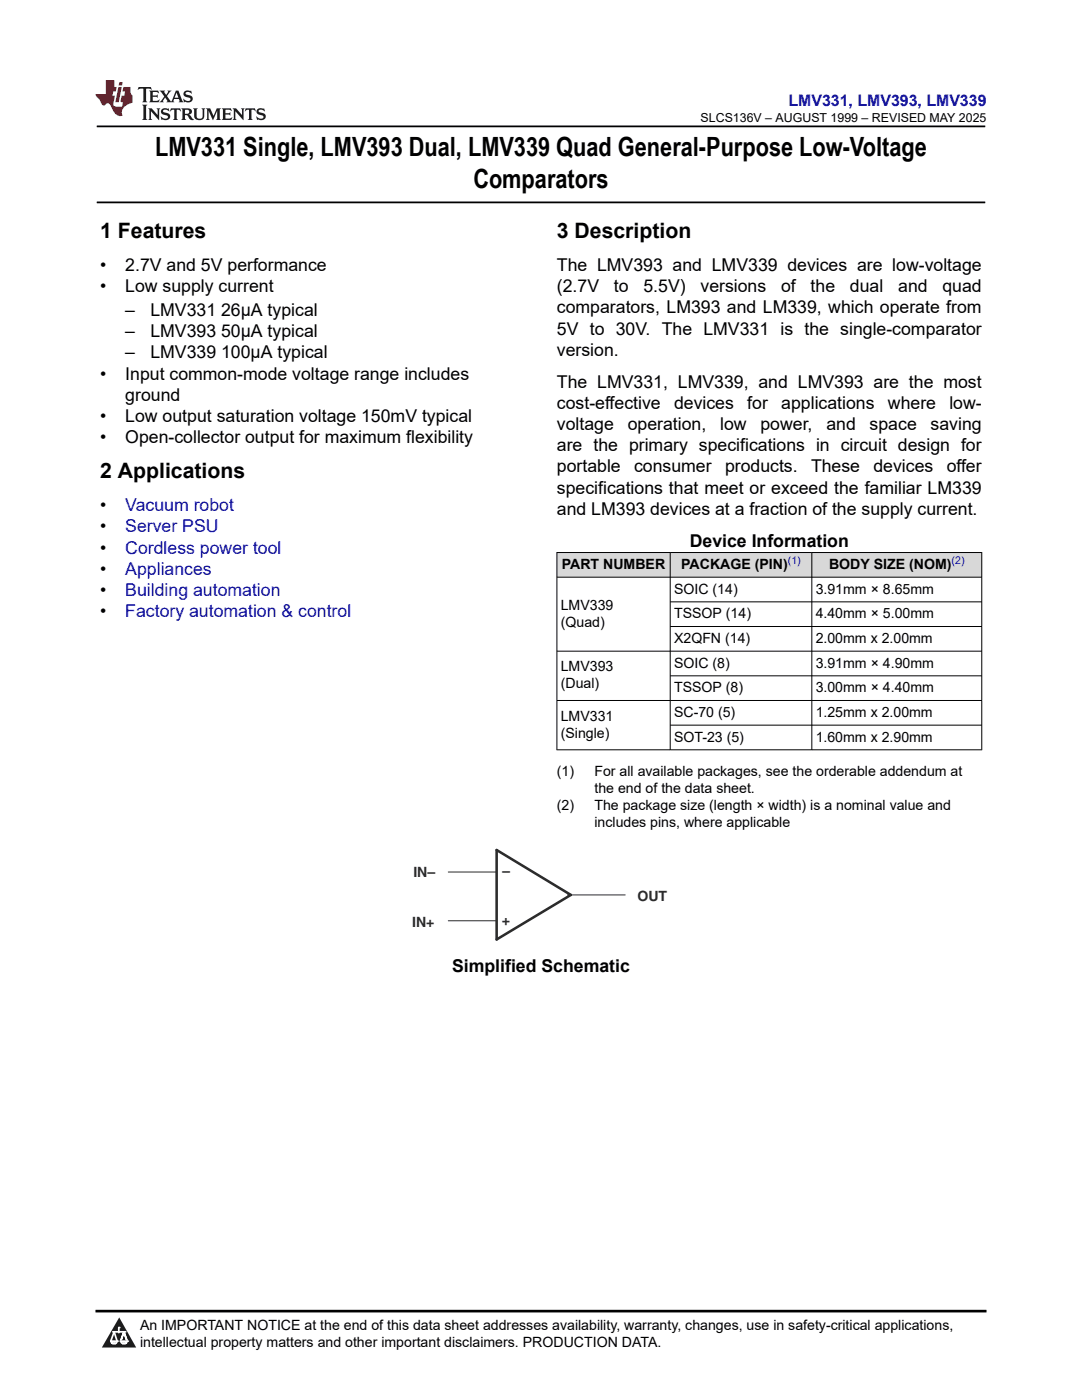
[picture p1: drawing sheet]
<svg xmlns="http://www.w3.org/2000/svg" width="216mm" height="279mm" viewBox="0 0 216 279" stroke-linecap="round" stroke-linejoin="round" font-family="sans-serif">
<defs><g id="words">
<g font-size="5.3">
<text x="30.9" y="31.2">LMV331 Single, LMV393 Dual, LMV339 Quad General-Purpose Low-Voltage</text>
<text x="94.4" y="37.5">Comparators</text>
</g>
<g font-size="4.2">
<text x="20" y="47.5">1 Features</text>
<text x="111.1" y="47.5">3 Description</text>
<text x="20" y="95.4">2 Applications</text>
</g>
<g font-size="3.5">
<text x="20" y="54.1">•</text>
<text x="20" y="58.3">•</text>
<text x="25" y="54.1">2.7V and 5V performance</text>
<text x="25" y="58.3">Low supply current</text>
<text x="111.1" y="54.1">The LMV393 and LMV339 devices are low-voltage</text>
<text x="111.1" y="58.3">(2.7V</text>
<text x="122.5" y="58.3">to</text>
<text x="128.4" y="58.3">5.5V)</text>
<text x="139.8" y="58.3">versions</text>
<text x="155.9" y="58.3">of</text>
<text x="161.8" y="58.3">the</text>
<text x="169.6" y="58.3">dual</text>
<text x="179.2" y="58.3">and</text>
<text x="188.1" y="58.3">quad</text>
<text x="25" y="63.1">–</text>
<text x="30" y="63.1">LMV331 26μA typical</text>
<text x="111.1" y="62.5">comparators, LM393 and LM339, which operate from</text>
<text x="25" y="67.3">–</text>
<text x="25" y="71.5">–</text>
<text x="30" y="67.3">LMV393 50μA typical</text>
<text x="30" y="71.5">LMV339 100μA typical</text>
<text x="111.1" y="66.8">5V to 30V. The LMV331 is the single-comparator</text>
<text x="111.1" y="71">version.</text>
<text x="20" y="75.8">•</text>
<text x="25" y="75.8">Input common-mode voltage range includes</text>
<text x="111.1" y="77.4">The LMV331, LMV339, and LMV393 are the most</text>
<text x="25" y="80">ground</text>
<text x="111.1" y="81.6">cost-effective</text>
<text x="134.5" y="81.6">devices</text>
<text x="149.1" y="81.6">for</text>
<text x="155.9" y="81.6">applications</text>
<text x="177.2" y="81.6">where</text>
<text x="189.4" y="81.6">low-</text>
<text x="20" y="84.2">•</text>
<text x="20" y="88.5">•</text>
<text x="25" y="84.2">Low output saturation voltage 150mV typical</text>
<text x="25" y="88.5">Open-collector output for maximum flexibility</text>
<text x="111.1" y="85.8">voltage</text>
<text x="125.3" y="85.8">operation,</text>
<text x="143.7" y="85.8">low</text>
<text x="151.7" y="85.8">power,</text>
<text x="164.9" y="85.8">and</text>
<text x="173.5" y="85.8">space</text>
<text x="185.7" y="85.8">saving</text>
<text x="111.1" y="90.1">are the primary specifications in circuit design for</text>
<text x="111.1" y="94.3">portable</text>
<text x="126.5" y="94.3">consumer</text>
<text x="144.7" y="94.3">products.</text>
<text x="161.8" y="94.3">These</text>
<text x="174.3" y="94.3">devices</text>
<text x="188.9" y="94.3">offer</text>
<text x="111.1" y="98.5">specifications that meet or exceed the familiar LM339</text>
<text x="20" y="102">•</text>
<text x="20" y="106.2">•</text>
<text x="111.1" y="102.8">and LM393 devices at a fraction of the supply current.</text>
<text x="20" y="110.5">•</text>
<text x="137.6" y="109.1">Device Information</text>
<text x="20" y="114.7">•</text>
<text x="20" y="118.9">•</text>
<text x="20" y="123.2">•</text>
<text x="90.2" y="194.1">Simplified Schematic</text>
</g>
<g font-size="3.5" fill="#00f">
<text x="25" y="102">Vacuum robot</text>
<text x="25" y="106.2">Server PSU</text>
<text x="25" y="110.5">Cordless power tool</text>
<text x="25" y="114.7">Appliances</text>
<text x="25" y="118.9">Building automation</text>
<text x="25" y="123.2">Factory automation &amp; control</text>
</g>
<text font-size="3.2" fill="#00f" x="157.3" y="21.1">LMV331, LMV393, LMV339</text>
<g font-size="2.8">
<text x="112.1" y="113.5">PART NUMBER</text>
<text x="135.9" y="113.5">PACKAGE (PIN)</text>
<text x="165.4" y="113.5">BODY SIZE (NOM)</text>
<text x="134.5" y="118.5">SOIC (14)</text>
<text x="162.8" y="118.5">3.91mm × 8.65mm</text>
<text x="111.9" y="121.7">LMV339</text>
<text x="111.9" y="125.1">(Quad)</text>
<text x="134.5" y="123.4">TSSOP (14)</text>
<text x="162.8" y="123.4">4.40mm × 5.00mm</text>
<text x="134.5" y="128.3">X2QFN (14)</text>
<text x="162.8" y="128.3">2.00mm x 2.00mm</text>
<text x="111.9" y="134">LMV393</text>
<text x="111.9" y="137.4">(Dual)</text>
<text x="134.5" y="133.2">SOIC (8)</text>
<text x="162.8" y="133.2">3.91mm × 4.90mm</text>
<text x="111.9" y="143.8">LMV331</text>
<text x="134.5" y="138.1">TSSOP (8)</text>
<text x="134.5" y="143.1">SC-70 (5)</text>
<text x="162.8" y="138.1">3.00mm × 4.40mm</text>
<text x="162.8" y="143.1">1.25mm x 2.00mm</text>
<text x="111.9" y="147.2">(Single)</text>
<text x="134.5" y="148">SOT-23 (5)</text>
<text x="162.8" y="148">1.60mm x 2.90mm</text>
<text x="111.1" y="154.8">(1)</text>
<text x="118.6" y="154.8">For all available packages, see the orderable addendum at</text>
<text x="111.1" y="161.6">(2)</text>
<text x="118.6" y="158.2">the end of the data sheet.</text>
<text x="118.6" y="161.6">The package size (length × width) is a nominal value and</text>
<text x="118.6" y="165">includes pins, where applicable</text>
<text x="27.9" y="265.5">An IMPORTANT NOTICE at the end of this data sheet addresses availability, warranty, changes, use in safety-critical applications,</text>
<text x="27.9" y="268.9">intellectual property matters and other important disclaimers. PRODUCTION DATA.</text>
</g>
<g font-size="2.8" fill="#2b292a">
<text x="101.8" y="173.1" transform="rotate(-180 101.8 173.1)">–</text>
<text x="82.5" y="175.1">IN–</text>
<text x="127.2" y="179.8">OUT</text>
<text x="82.2" y="185">IN+</text>
<text x="101.8" y="183.2" transform="rotate(-180 101.8 183.2)">+</text>
</g>
<text font-size="2.5" x="139.8" y="24.3">SLCS136V – AUGUST 1999 – REVISED MAY 2025</text>
<g font-size="2.1" fill="#00f">
<text x="157.2" y="112.6">(1)</text>
<text x="189.9" y="112.6">(2)</text>
</g>
</g></defs>
<path d="M19.3 25.2h177.3M19.3 40.4h177.3" fill="none" stroke="#000" stroke-width=".35"/>
<g fill="#d8d8d8">
<path d="M111.1 110.3h84.8v4.9h-84.8z" fill-rule="evenodd"/>
<path d="M111.2 110.3h22.5v4.8h-22.5z" fill-rule="evenodd"/>
<path d="M133.8 110.3h28.1v4.8h-28.1z" fill-rule="evenodd"/>
<path d="M162.1 110.3h33.7v4.8h-33.7z" fill-rule="evenodd"/>
</g>
<g fill="none" stroke="#000" stroke-width=".2">
<path d="M111.1 110.3h84.9M111.1 115.2h84.9M111.1 110.2v39.5M133.7 110.2v39.5M162 110.2v39.5M195.9 110.2v39.5M133.7 120.1h62.3M133.7 125h62.3M133.7 134.9h62.3M196 130h-84.9M196 139.8h-84.9M111.1 149.6h84.9"/>
<path d="M133.7 144.7h62.3"/>
</g>
<path d="M99.1 169.6l14.8 9-14.8 8.9z" fill="none" stroke="#2b292a" stroke-width=".51"/>
<path d="M89.4 174h9.7M113.2 178.6h11.6M89.4 183.8h9.7" fill="none" stroke="#2b292a" stroke-width=".2"/>
<path d="M0 0h215.9v23.8h-215.9z" fill-rule="evenodd" fill="#fff"/>
<path d="M27.7 17.4l-.2 .6 .5-.3h.6v.2v2.1l-.2 .4h1l-.2-.4v-2.1v-.2h.5l.5 .3-.1-.6zM29.8 18.1l.2 .4v1.5l-.2 .4h1.9l.1-.6a1.08 1.08 0 0 1-1.3 .2v-.7h.6l.4 .2v-.6l-.4 .2h-.6v-.6l.2-.1a1 1 0 0 1 1 .2l-.1-.5zM31.8 18.1l1 1.1-1 1.2h.9l-.2-.2 .4-.7 .5 .7-.2 .2h1.6l-.2-.2 .1-.4h1l.1 .4-.1 .2h.9l-.2-.3-.8-2h-.5l-1 2.2-.8-1.1 .9-1.1h-.8l.2 .2-.5 .7-.3-.7 .1-.2zM35.2 18.5l.4 1h-.8zM36.8 18.2a.65 .65 0 0 0-.2 .8 .65 .65 0 0 0 .6 .4l.7 .2 .1 .2a.79 .79 0 0 1-.7 .4 .79 .79 0 0 1-.7-.5l.1 .7 .2-.1a.93 .93 0 0 0 1.1 .1 .93 .93 0 0 0 .4-1 1.46 1.46 0 0 0-1.2-.6l-.1-.3a1.09 1.09 0 0 1 1.2 .2l-.2-.6-.1 .1-.6-.2zM28.4 20.9l.2 .4v2.3l-.2 .3h1l-.2-.3v-2.3l.2-.4zM29.6 21.6l.2 .4v1.6l-.2 .3h.8l-.3-.3v-1.4l1.7 1.8v-2l.2-.4h-.8l.2 .2 .1 1.1-1.2-1.3zM32.3 21.8a.65 .65 0 0 0-.2 .7 .65 .65 0 0 0 .7 .4l.6 .2 .1 .2a.79 .79 0 0 1-.7 .4 .79 .79 0 0 1-.7-.5l.1 .7 .2-.1a.93 .93 0 0 0 1.1 .1 .93 .93 0 0 0 .4-.9 1.46 1.46 0 0 0-1.2-.6l-.1-.4a1.09 1.09 0 0 1 1.2 .2l-.2-.6-.1 .1-.6-.1zM34.1 21.6l-.1 .7a.63 .63 0 0 1 .7-.4l.1 1.7-.3 .3h1l-.2-.3v-1.7a.66 .66 0 0 1 .8 .4l-.1-.7zM36.2 21.6l.2 .4v1.6l-.2 .3h.9l-.2-.2v-.7h.5l.1 .2a.79 .79 0 0 0 1.2 .6l-1-.9a.61 .61 0 0 0 .6-.6 .61 .61 0 0 0-.5-.6zM36.9 21.9h.2a.47 .47 0 0 1 .5 .1 .47 .47 0 0 1 .1 .5l-.2 .2h-.6zM38.5 21.6l.2 .2a2.27 2.27 0 0 0 .4 2 1.04 1.04 0 0 0 1.7-.7v-1.3l.2-.2h-.8l.2 .4v1.1a.6 .6 0 0 1-.6 .6 .6 .6 0 0 1-.6-.6v-1.1l.3-.4zM41.1 21.6l.2 .4v1.6l-.2 .3h.7l-.2-.3v-1.5l.9 1.9 .8-1.9v1.5l-.2 .3h1l-.3-.3v-1.6l.3-.4h-.8l-.7 1.5-.7-1.5zM44.3 21.6l.2 .4v1.6l-.2 .3h1.9l.1-.5a1.09 1.09 0 0 1-1.3 .1v-.6h.6l.4 .1v-.6l-.4 .2h-.6v-.6l.2-.1a1.01 1.01 0 0 1 1 .3l-.1-.6zM46.4 21.6l.3 .4v1.6l-.3 .3h.8l-.2-.3v-1.4l1.6 1.8v-2l.2-.4h-.7l.2 .2v1.1l-1.2-1.3zM49 21.6l-.1 .7a.63 .63 0 0 1 .8-.4v1.7l-.3 .3h1l-.2-.3v-1.7a.66 .66 0 0 1 .8 .4l-.1-.7zM51.4 21.8a.65 .65 0 0 0-.2 .7 .65 .65 0 0 0 .6 .4l.6 .2 .2 .2a.79 .79 0 0 1-.8 .4 .79 .79 0 0 1-.6-.5l.1 .7 .2-.1a.93 .93 0 0 0 1 .1 .93 .93 0 0 0 .5-.9 1.46 1.46 0 0 0-1.3-.6l-.1-.4a1.09 1.09 0 0 1 1.3 .2l-.2-.6-.2 .1-.5-.1z" fill="#231f20"/>
<path d="M21.1 16v2.8h-2.1l.1 .3 .9 1a.95 .95 0 0 0 .9 .9 .59 .59 0 0 1 .6-.4 .59 .59 0 0 1 .5 .4l.4 .8a1.59 1.59 0 0 0 2.1 1.3 1.61 1.61 0 0 1 1-2.2l1-.4-.1-1.5a1.59 1.59 0 0 1-.4-1.6h-1.4l-.2 .9h.5l-.1 .8h-.5l-.2 1v.2l.4 .1-.2 .9h-.6a.73 .73 0 0 1-1.1-.7l.3-1.5h-.5l.2-.8h.5l.2-.9h-.5v-1.4zM23.6 17.4l-.6 3h.7l.6-3zM23.8 16.4l-.1 .7h.7l.1-.7z" fill="#ed1c24"/>
<path d="M0 261.4h215.9v18h-215.9z" fill-rule="evenodd" fill="#fff"/>
<path d="M23.8 262.9l3.4 6h-6.9z" fill="#231f20"/>
<path d="M22.1 267.7h1.3l-.4 .5h-.3a.55 .55 0 0 1-.6-.5z" fill-rule="evenodd" fill="#fff"/>
<path d="M22.1 267.7h1.3l-.4 .5h-.3a.55 .55 0 0 1-.6-.5z" fill="none" stroke="#231f20" stroke-width=".34"/>
<path d="M22.1 267.7h1.3l-.4 .5h-.5zM23.7 265.9h.1M23.7 264.9v1z" fill="none" stroke="#fff" stroke-width=".34"/>
<circle cx="23.7" cy="264.9" r=".17" fill="#fff"/>
<path d="M22.6 265.8h.1M22.6 265.8h2.3z" fill="none" stroke="#fff" stroke-width=".34"/>
<circle cx="24.9" cy="265.8" r=".17" fill="#fff"/>
<path d="M24 267.7h.1" fill="none" stroke="#fff" stroke-width=".34"/>
<path d="M24.7 265.8l-.7 1.9z" fill="#fff"/>
<path d="M24.7 265.8l-.7 1.9z" fill="none" stroke="#fff" stroke-width=".34"/>
<path d="M24.7 265.8l.7 1.9z" fill="#fff"/>
<path d="M24.7 265.8l.7 1.9zM25.3 267.7h.1" fill="none" stroke="#fff" stroke-width=".34"/>
<circle cx="22.1" cy="267.7" r=".17" fill="#fff"/>
<path d="M22.8 265.8l-.7 1.9zM22.8 265.8l.6 1.9z" fill="none" stroke="#fff" stroke-width=".34"/>
<circle cx="23.4" cy="267.7" r=".17" fill="#fff"/>
<path d="M24.1 267.7h1.3a.65 .65 0 0 1-.6 .5 .65 .65 0 0 1-.7-.5z" fill-rule="evenodd" fill="#fff"/>
<path d="M24.1 267.7h1.3a.65 .65 0 0 1-.6 .5 .65 .65 0 0 1-.7-.5z" fill="none" stroke="#231f20" stroke-width=".34"/>
<path d="M24 267.7h.1M24.1 267.7h1.3l-.4 .5h-.5z" fill="none" stroke="#fff" stroke-width=".34"/>
<circle cx="25.4" cy="267.7" r=".17" fill="#fff"/>
<path d="M19 261.7h177.8" fill="none" stroke="#000" stroke-width=".53"/>
<use href="#words"/>
</svg>
